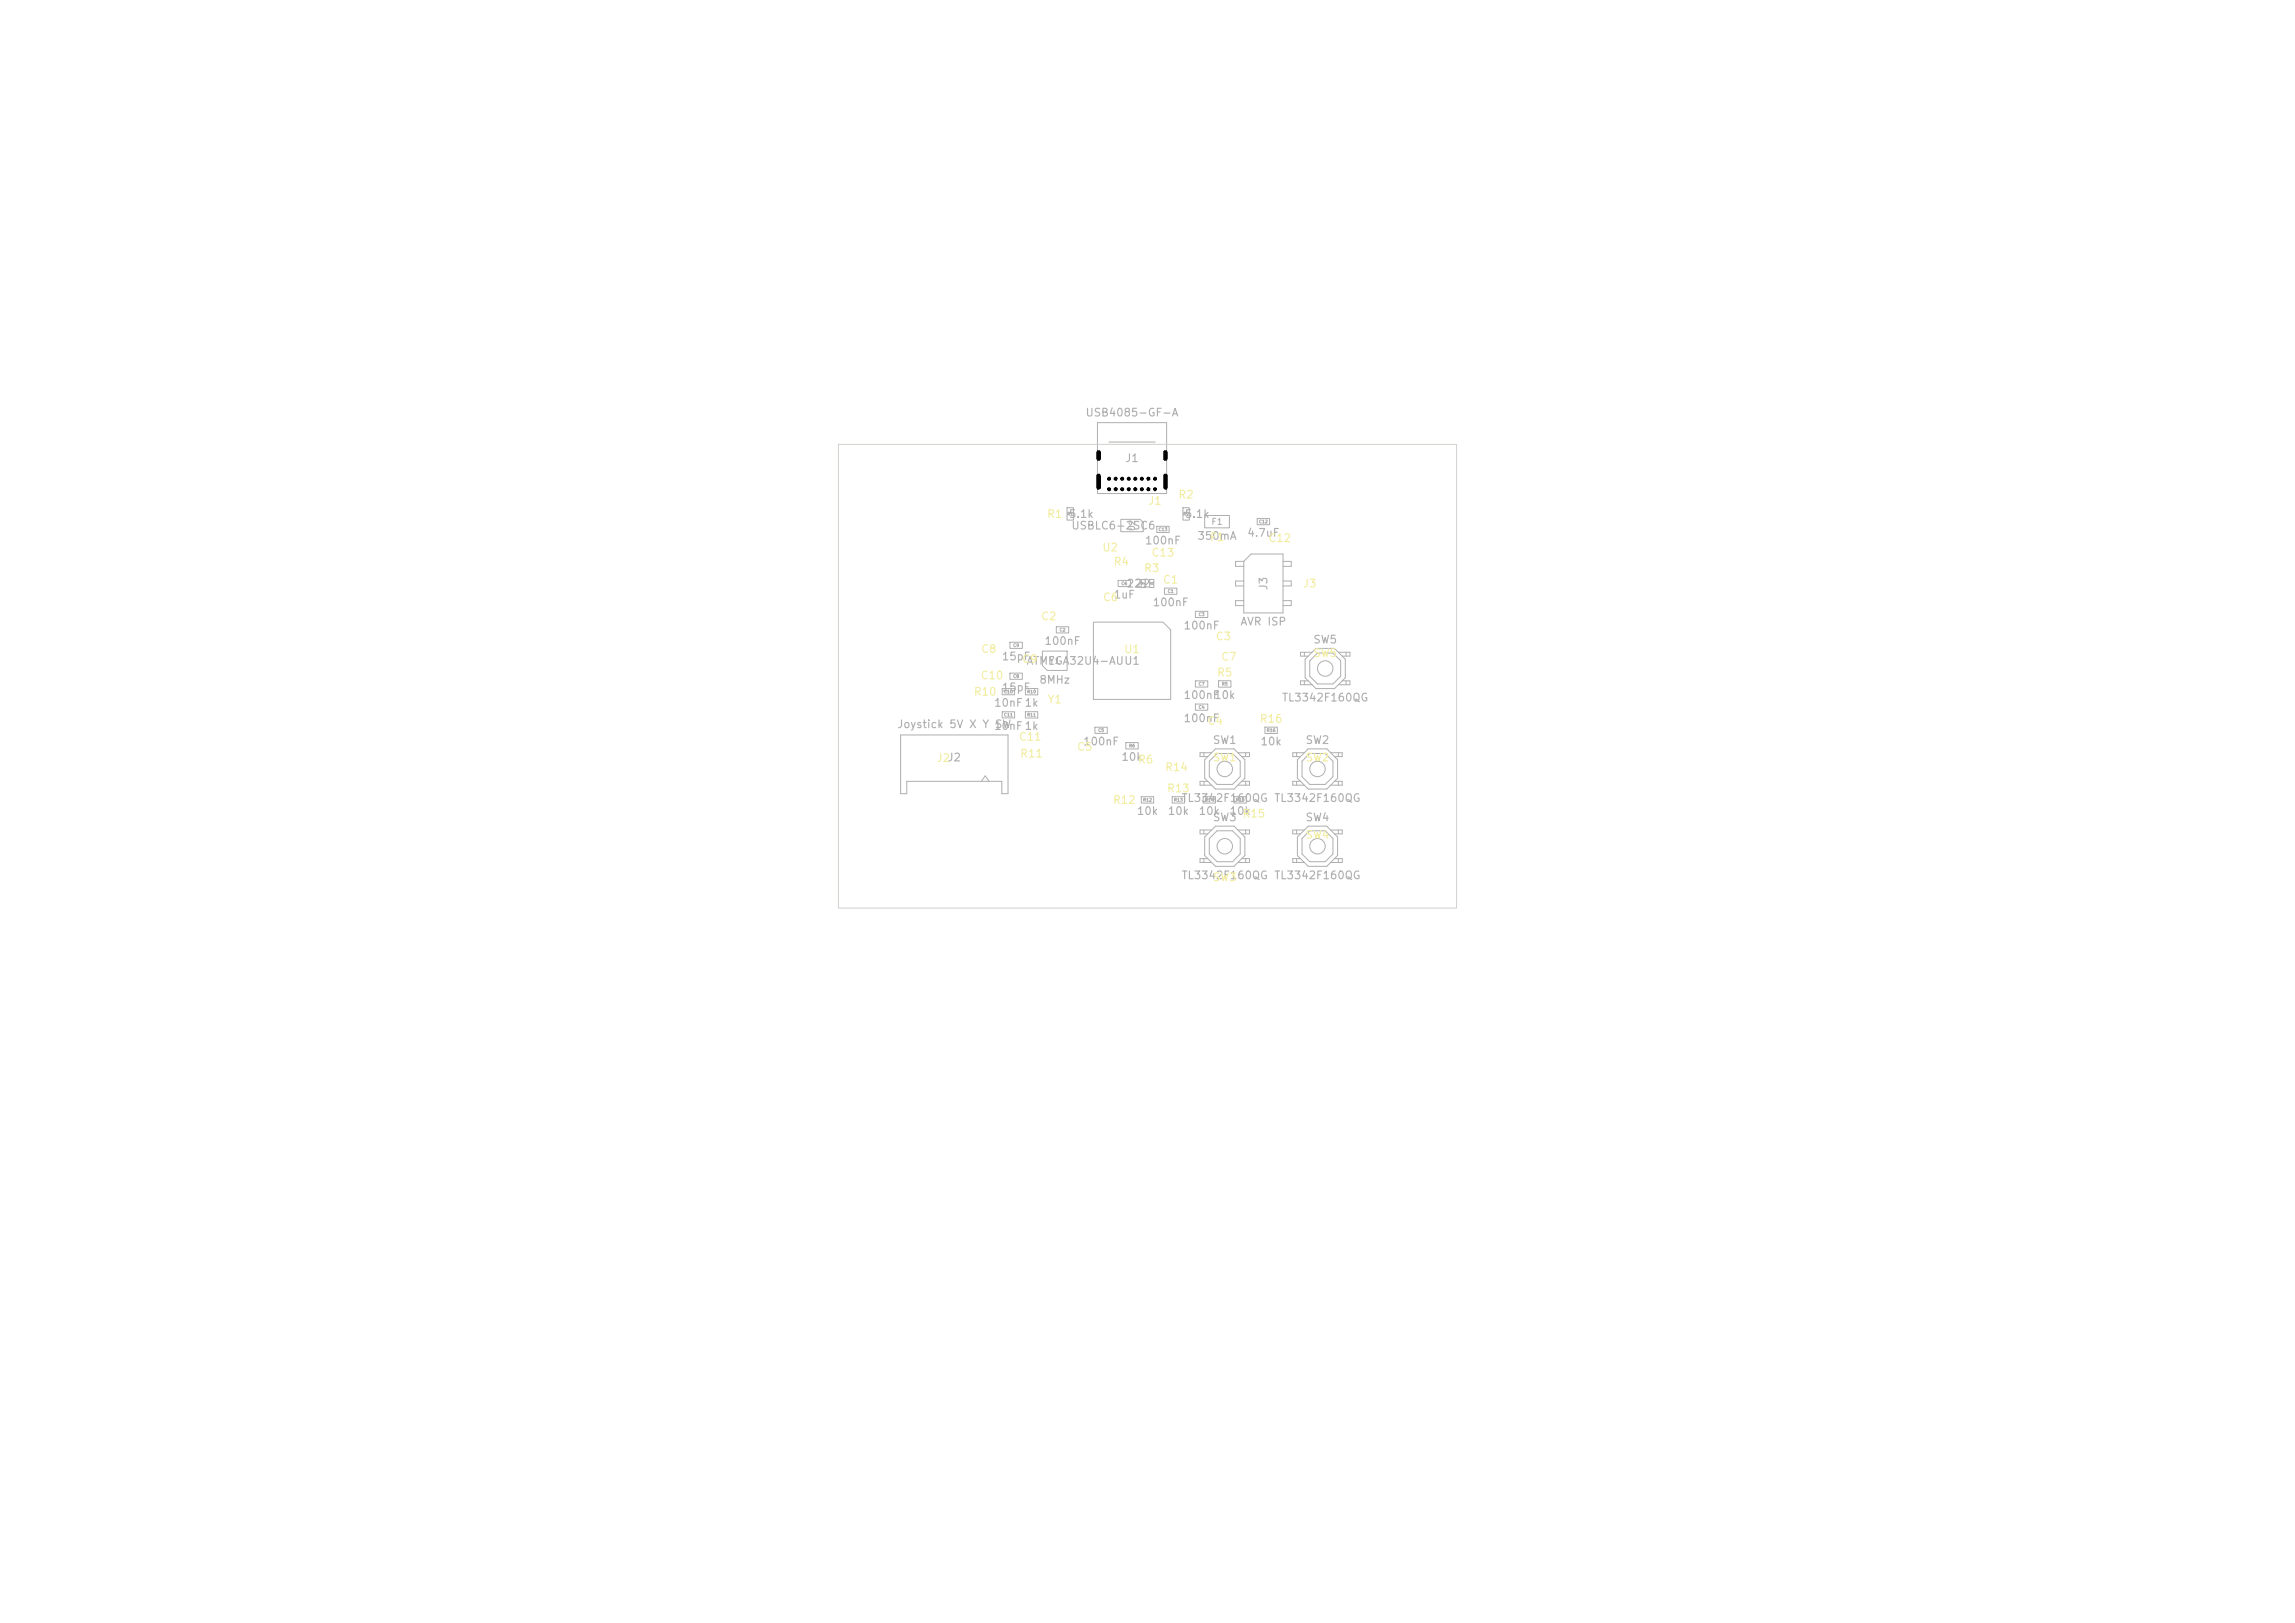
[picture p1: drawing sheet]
<svg xmlns="http://www.w3.org/2000/svg" width="297mm" height="210mm" viewBox="0 0 297 210" stroke-linecap="round" stroke-linejoin="round" font-family="sans-serif">
<defs><g id="words">
<g font-size="1" fill="#afafaf">
<text x="140.4" y="54.1">USB4085-GF-A</text>
<text x="145.5" y="60">J1</text>
<text x="138.2" y="67.3">5.1k</text>
<text x="138.6" y="68.8">USBLC6-2SC6</text>
<text x="148.1" y="70.7">100nF</text>
<text x="153.2" y="67.3">5.1k</text>
<text x="154.9" y="70.1">350mA</text>
<text x="161.3" y="69.7">4.7uF</text>
<text x="144" y="77.7">1uF</text>
<text x="145.7" y="76.3">22</text>
<text x="146.8" y="76.3">22</text>
<text x="164.3" y="76.5" transform="rotate(-90 164.3 76.5)">J3</text>
<text x="135.1" y="83.7">100nF</text>
<text x="149.1" y="78.7">100nF</text>
<text x="153.1" y="81.7">100nF</text>
<text x="160.4" y="81.2">AVR ISP</text>
<text x="169.9" y="83.5">SW5</text>
<text x="129.6" y="89.7">15pF</text>
<text x="129.6" y="85.7">15pF</text>
<text x="132.8" y="86.3">ATMEGA32U4-AUU1</text>
<text x="134.4" y="88.7">8MHz</text>
<text x="116" y="94.5">Joystick 5V X Y 10nF1k</text>
<text x="128.6" y="91.7">10nF1k</text>
<text x="128.7" y="94.5">SW</text>
<text x="153.1" y="90.7">100nF</text>
<text x="153.1" y="93.7">100nF</text>
<text x="157" y="90.7">10k</text>
<text x="165.8" y="91">TL3342F160QG</text>
<text x="122.5" y="98.8">J2</text>
<text x="140.1" y="96.7">100nF</text>
<text x="145" y="98.7">10k</text>
<text x="156.9" y="96.5">SW1</text>
<text x="163" y="96.7">10k</text>
<text x="168.9" y="96.5">SW2</text>
<text x="147" y="105.7">10k</text>
<text x="151" y="105.7">10k</text>
<text x="152.8" y="104">TL3342F160QG TL3342F160QG</text>
<text x="155" y="105.7">10k</text>
<text x="156.9" y="106.5">SW3</text>
<text x="159" y="105.7">10k</text>
<text x="168.9" y="106.5">SW4</text>
<text x="152.8" y="114">TL3342F160QG TL3342F160QG</text>
</g>
<g font-size="1" fill="#f2eda1">
<text x="148.5" y="65.6">J1</text>
<text x="152.4" y="64.8">R2</text>
<text x="135.4" y="67.3">R1</text>
<text x="142.6" y="71.6">U2</text>
<text x="156.5" y="70.3">F1</text>
<text x="164.1" y="70.4">C12</text>
<text x="144" y="73.4">R4</text>
<text x="148" y="74.3">R3</text>
<text x="148.9" y="72.3">C13</text>
<text x="150.4" y="75.8">C1</text>
<text x="168.5" y="76.3">J3</text>
<text x="134.7" y="80.5">C2</text>
<text x="142.7" y="78">C6</text>
<text x="157.3" y="83.1">C3</text>
<text x="126.8" y="88.1">C10</text>
<text x="126.9" y="84.7">C8</text>
<text x="132.2" y="86">C9</text>
<text x="145.4" y="84.8">U1</text>
<text x="157.4" y="87.8">R5</text>
<text x="158" y="85.7">C7</text>
<text x="169.9" y="85.3">SW5</text>
<text x="125.9" y="90.3">R10</text>
<text x="135.5" y="91.3">Y1</text>
<text x="156.2" y="94">C4</text>
<text x="162.9" y="93.8">R16</text>
<text x="121.1" y="98.8">J2</text>
<text x="131.8" y="96.1">C11</text>
<text x="131.9" y="98.3">R11</text>
<text x="139.3" y="97.4">C5</text>
<text x="147.2" y="99">R6</text>
<text x="150.7" y="100">R14</text>
<text x="156.9" y="98.8">SW1</text>
<text x="168.9" y="98.8">SW2</text>
<text x="143.9" y="104.3">R12</text>
<text x="150.9" y="102.8">R13</text>
<text x="160.7" y="106">R15</text>
<text x="168.9" y="108.8">SW4</text>
<text x="156.9" y="114.3">SW3</text>
</g>
<g font-size=".8" fill="#afafaf">
<text x="156.7" y="68.1">F1</text>
<text x="135.7" y="86.1">Y1</text>
</g>
<text font-size=".7" fill="#afafaf" x="147" y="68.8" transform="rotate(-90 147 68.8)">U2</text>
<g font-size=".4" fill="#afafaf">
<text x="138.1" y="66.8">R1</text>
<text x="149.9" y="68.8">C13</text>
<text x="153.1" y="66.8">R2</text>
<text x="162.9" y="67.8">C12</text>
<text x="145.1" y="75.8">C6</text>
<text x="151.1" y="76.8">C1</text>
<text x="131.1" y="83.8">C9</text>
<text x="137.1" y="81.8">C2</text>
<text x="155.1" y="79.8">C3</text>
<text x="129.9" y="89.8">C10</text>
<text x="131.1" y="87.8">C8</text>
<text x="132.9" y="89.8">R10</text>
<text x="155.1" y="88.8">C7</text>
<text x="158.1" y="88.8">R5</text>
<text x="129.9" y="92.8">C11</text>
<text x="132.9" y="92.8">R11</text>
<text x="142.1" y="94.8">C5</text>
<text x="155.1" y="91.8">C4</text>
<text x="163.9" y="94.8">R16</text>
<text x="146.1" y="96.8">R6</text>
<text x="147.9" y="103.8">R12</text>
<text x="151.9" y="103.8">R13</text>
<text x="155.9" y="103.8">R14</text>
<text x="159.9" y="103.8">R15</text>
</g>
<g font-size=".3" fill="#afafaf">
<text x="147.7" y="75.7">R4</text>
<text x="148.8" y="75.7">R3</text>
</g>
</g></defs>
<g fill="none" stroke="#afafaf" stroke-width=".13">
<path d="M142 54.7h9v9.2h-9zM143.5 57.2h6M138.1 65.7h.8v1.6h-.8zM144.7 75.1h1.6v.8h-1.6zM145.1 67.2h2.5l.3 .4v1.2h-2.8zM147.7 75h.5v1h-.5zM148.8 75h.5v1h-.5zM149.7 68.1h1.6v.8h-1.6zM150.7 76.1h1.6v.8h-1.6zM153.1 65.7h.8v1.6h-.8zM154.7 79.1h1.6v.8h-1.6zM155.9 66.7h3.2v1.6h-3.2z"/>
<path d="M161 72.6h-1.1v.7h1.1M161 75.2h-1.1v.6h1.1M161 77.7h-1.1v.7h1.1M161.9 71.7h4.1v7.6h-5v-6.7zM162.7 67.1h1.6v.8h-1.6zM166 72.6h1.1v.7h-1.1M166 75.2h1.1v.6h-1.1M166 77.7h1.1v.7h-1.1M116.6 95.1h13.9v7.6h-.8v-1.6h-12.3v1.6h-.8zM129.7 92.1h1.6v.8h-1.6zM129.7 89.1h1.6v.8h-1.6zM130.7 87.1h1.6v.8h-1.6z"/>
<path d="M130.7 83.1h1.6v.8h-1.6zM132.7 92.1h1.6v.8h-1.6zM132.7 89.1h1.6v.8h-1.6zM134.9 84.3h3.2v2.4h-2.6l-.6-.6zM136.7 81.1h1.6v.8h-1.6zM141.5 80.5h9l1 1v9h-10zM141.7 94.1h1.6v.8h-1.6zM145.7 96.1h1.6v.8h-1.6zM154.7 88.1h1.6v.8h-1.6zM154.7 91.1h1.6v.8h-1.6zM155.8 97.4v.5M156.5 98.5l1-1h2l1 1v2l-1 1h-2l-1-1z"/>
<path d="M156.8 97.4h-1.5v.5h1M157.3 96.9h2.4l1.4 1.4v2.4l-1.4 1.4h-2.4l-1.4-1.4v-2.4zM157.7 88.1h1.6v.8h-1.6zM160.2 97.4h1.5v.5h-1M161.2 97.4v.5M163.7 94.1h1.6v.8h-1.6zM167.8 97.4v.5M167.9 98.3l1.4-1.4h2.4l1.4 1.4v2.4l-1.4 1.4h-2.4l-1.4-1.4zM168.8 97.4h-1.5v.5h1M168.8 84.4v.5M168.8 88.1v.5M169.3 88.1h-1v.5h1.5"/>
<path d="M169.5 97.5h2l1 1v2l-1 1h-2l-1-1v-2zM169.5 85.5l1-1h2l1 1v2l-1 1h-2l-1-1zM169.8 84.4h-1.5v.5h1M170.3 83.9h2.4l1.4 1.4v2.4l-1.4 1.4h-2.4l-1.4-1.4v-2.4zM172.2 97.4h1.5v.5h-1M173.2 97.4v.5M173.2 84.4h1.5v.5h-1M173.7 88.1h1v.5h-1.5M174.2 84.4v.5M174.2 88.1v.5M127 101.1l.5-.7 .5 .7M147.7 103.1h1.6v.8h-1.6z"/>
<path d="M151.7 103.1h1.6v.8h-1.6zM155.7 103.1h1.6v.8h-1.6zM155.8 101.1v.5M155.8 107.4v.5M155.8 111.1v.5M156.3 101.1h-1v.5h1.5M156.3 111.1h-1v.5h1.5M156.5 108.5l1-1h2l1 1v2l-1 1h-2l-1-1zM156.8 107.4h-1.5v.5h1M157.3 106.9h2.4l1.4 1.4v2.4l-1.4 1.4h-2.4l-1.4-1.4v-2.4zM159.7 103.1h1.6v.8h-1.6zM160.2 107.4h1.5v.5h-1"/>
<path d="M160.7 111.1h1v.5h-1.5M160.7 101.1h1v.5h-1.5M161.2 101.1v.5M161.2 107.4v.5M161.2 111.1v.5M167.8 101.1v.5M167.8 107.4v.5M167.8 111.1v.5M167.9 108.3l1.4-1.4h2.4l1.4 1.4v2.4l-1.4 1.4h-2.4l-1.4-1.4zM168.3 111.1h-1v.5h1.5M168.3 101.1h-1v.5h1.5M168.8 107.4h-1.5v.5h1"/>
<path d="M169.5 107.5h2l1 1v2l-1 1h-2l-1-1v-2zM172.2 107.4h1.5v.5h-1M172.7 111.1h1v.5h-1.5M172.7 101.1h1v.5h-1.5M173.2 101.1v.5M173.2 107.4v.5M173.2 111.1v.5"/>
<circle cx="158.5" cy="99.5" r="1"/>
<circle cx="170.5" cy="99.5" r="1"/>
<circle cx="171.5" cy="86.5" r="1"/>
<circle cx="158.5" cy="109.5" r="1"/>
<circle cx="170.5" cy="109.5" r="1"/>
</g>
<path d="M108.5 57.5h80v60h-80z" fill="none" stroke="#d0d2cd" stroke-width=".13"/>
<g fill="#000" stroke="#000" stroke-width=".13">
<circle cx="143.5" cy="61.9" r=".2"/>
<circle cx="143.5" cy="63.3" r=".2"/>
<circle cx="144.4" cy="63.3" r=".2"/>
<circle cx="144.4" cy="61.9" r=".2"/>
<circle cx="145.2" cy="63.3" r=".2"/>
<circle cx="145.2" cy="61.9" r=".2"/>
<circle cx="146.1" cy="63.3" r=".2"/>
<circle cx="146.1" cy="61.9" r=".2"/>
<circle cx="146.9" cy="63.3" r=".2"/>
<circle cx="146.9" cy="61.9" r=".2"/>
<circle cx="147.8" cy="63.3" r=".2"/>
<circle cx="147.8" cy="61.9" r=".2"/>
<circle cx="148.6" cy="63.3" r=".2"/>
<circle cx="148.6" cy="61.9" r=".2"/>
<circle cx="149.5" cy="63.3" r=".2"/>
<circle cx="149.5" cy="61.9" r=".2"/>
</g>
<path d="M142.2 58.5v.8M150.8 58.5v.8M142.2 61.6v1.5M150.8 61.6v1.5" fill="none" stroke="#000" stroke-width=".6"/>
<use href="#words"/>
</svg>
